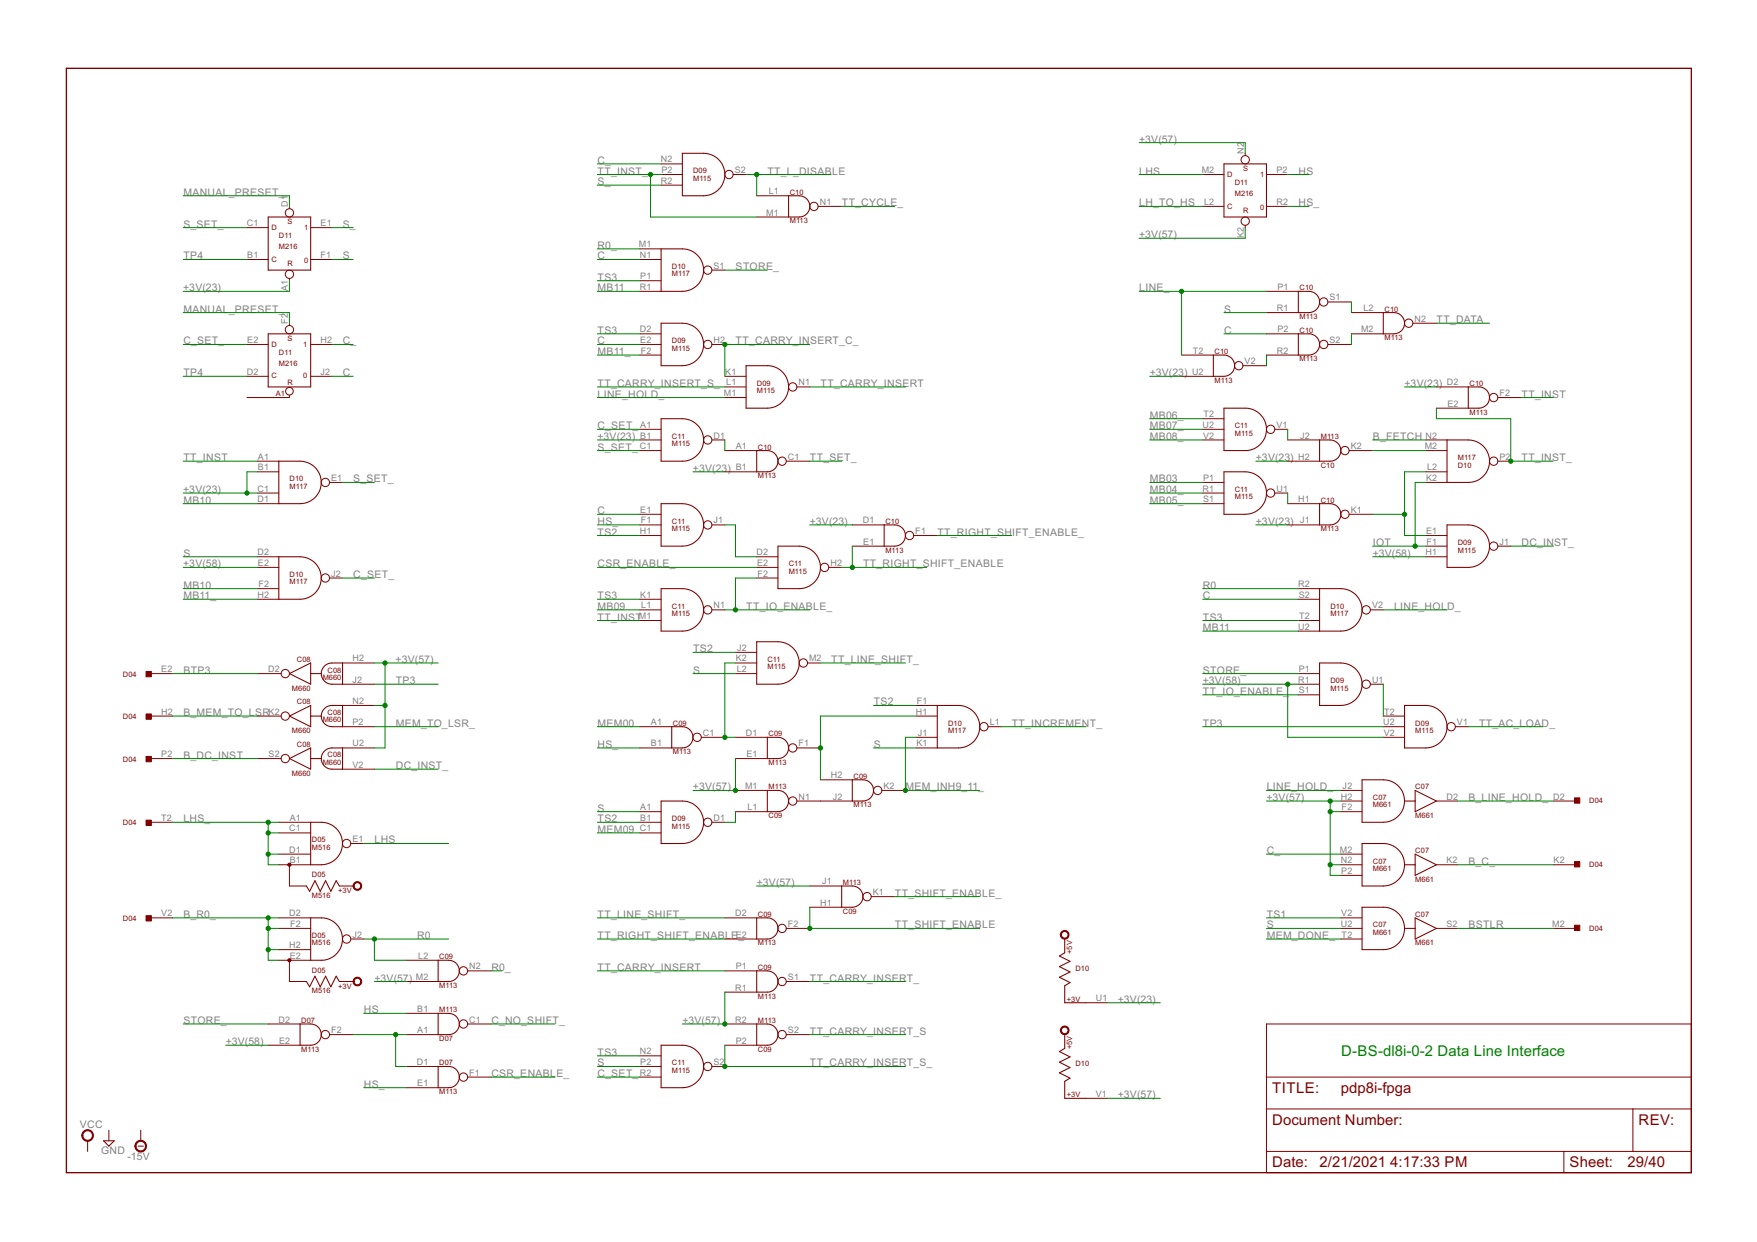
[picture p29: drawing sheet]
<svg xmlns="http://www.w3.org/2000/svg" width="420mm" height="297mm" viewBox="0 0 420 297" stroke-linecap="round" stroke-linejoin="round" font-family="sans-serif">
<defs><g id="words">
<text font-size="4" fill="#008000" x="320.7" y="252.5">D-BS-dl8i-0-2 Data Line Interface</text>
<g font-size="4" fill="#800000">
<text x="304.2" y="261.4">TITLE:</text>
<text x="320.6" y="261.4">pdp8i-fpga</text>
<text x="304.2" y="269">Document Number:</text>
<text x="391.8" y="269">REV:</text>
<text x="304.2" y="279.2">Date: 2/21/2021</text>
<text x="332.5" y="279.2">4:17:33 PM</text>
<text x="375.3" y="279.2">Sheet:</text>
<text x="389.2" y="279.2">29/40</text>
</g>
<g font-size="2.8" fill="#808080">
<text x="272.4" y="34.1">+3V(57)</text>
<text x="142.9" y="39.2">C_</text>
<text x="142.9" y="41.7">TT_INST_</text>
<text x="183.5" y="41.7">TT_L_DISABLE</text>
<text x="272.4" y="41.7">LHS</text>
<text x="310.5" y="41.7">HS</text>
<text x="43.9" y="46.8">MANUAL_PRESET_</text>
<text x="142.9" y="44.3">S_</text>
<text x="201.3" y="49.4">TT_CYCLE_</text>
<text x="272.4" y="49.4">LH_TO_HS</text>
<text x="310.5" y="49.4">HS_</text>
<text x="43.9" y="54.4">S_SET_</text>
<text x="82" y="54.4">S_</text>
<text x="142.9" y="59.5">R0_</text>
<text x="272.4" y="57">+3V(57)</text>
<text x="43.9" y="62.1">TP4</text>
<text x="82" y="62.1">S</text>
<text x="142.9" y="62.1">C</text>
<text x="175.9" y="64.6">STORE_</text>
<text x="43.8" y="69.7">+3V(23)</text>
<text x="142.9" y="67.1">TS3</text>
<text x="142.9" y="69.7">MB11</text>
<text x="272.4" y="69.7">LINE_</text>
<text x="43.9" y="74.8">MANUAL_PRESET_</text>
<text x="292.7" y="74.8">S</text>
<text x="343.5" y="77.3">TT_DATA</text>
<text x="43.9" y="82.4">C_SET_</text>
<text x="82" y="82.4">C_</text>
<text x="142.9" y="79.8">TS3</text>
<text x="142.9" y="82.4">C</text>
<text x="175.9" y="82.4">TT_CARRY_INSERT_C_</text>
<text x="292.7" y="79.8">C</text>
<text x="43.9" y="90">TP4</text>
<text x="82" y="90">C</text>
<text x="142.9" y="84.9">MB11_</text>
<text x="274.9" y="90">+3V(23)</text>
<text x="142.9" y="92.5">TT_CARRY_INSERT_S_</text>
<text x="142.9" y="95.1">LINE_HOLD_</text>
<text x="196.2" y="92.5">TT_CARRY_INSERT</text>
<text x="335.9" y="92.5">+3V(23)</text>
<text x="363.9" y="95.1">TT_INST</text>
<text x="275" y="100.1">MB06_</text>
<text x="142.9" y="105.2">+3V(23)</text>
<text x="142.9" y="102.7">C_SET_</text>
<text x="142.9" y="107.8">S_SET_</text>
<text x="275" y="102.7">MB07_</text>
<text x="275" y="105.2">MB08_</text>
<text x="328.3" y="105.2">B_FETCH</text>
<text x="43.9" y="110.3">TT_INST</text>
<text x="165.7" y="112.8">+3V(23)</text>
<text x="193.7" y="110.3">TT_SET_</text>
<text x="300.3" y="110.3">+3V(23)</text>
<text x="363.9" y="110.3">TT_INST_</text>
<text x="43.8" y="117.9">+3V(23)</text>
<text x="84.5" y="115.4">S_SET_</text>
<text x="275" y="115.4">MB03</text>
<text x="275" y="117.9">MB04_</text>
<text x="43.9" y="120.5">MB10</text>
<text x="142.9" y="125.5">HS_</text>
<text x="142.9" y="123">C</text>
<text x="193.7" y="125.5">+3V(23)</text>
<text x="275" y="120.5">MB05_</text>
<text x="300.3" y="125.5">+3V(23)</text>
<text x="142.9" y="128.1">TS2</text>
<text x="224.2" y="128.1">TT_RIGHT_SHIFT_ENABLE_</text>
<text x="328.3" y="130.6">IOT</text>
<text x="363.9" y="130.6">DC_INST_</text>
<text x="43.8" y="135.7">+3V(58)</text>
<text x="43.9" y="133.2">S</text>
<text x="142.9" y="135.7">CSR_ENABLE_</text>
<text x="206.4" y="135.7">TT_RIGHT_SHIFT_ENABLE</text>
<text x="328.3" y="133.2">+3V(58)</text>
<text x="43.9" y="140.8">MB10</text>
<text x="43.9" y="143.3">MB11_</text>
<text x="84.5" y="138.2">C_SET_</text>
<text x="142.9" y="143.3">TS3</text>
<text x="287.7" y="140.8">R0</text>
<text x="287.7" y="143.3">C</text>
<text x="142.9" y="148.4">TT_INST</text>
<text x="142.9" y="145.9">MB09</text>
<text x="178.5" y="145.9">TT_IO_ENABLE_</text>
<text x="287.7" y="148.4">TS3</text>
<text x="333.4" y="145.9">LINE_HOLD_</text>
<text x="287.7" y="150.9">MB11</text>
<text x="43.9" y="161.1">BTP3</text>
<text x="94.6" y="158.6">+3V(57)</text>
<text x="165.8" y="161.1">S</text>
<text x="165.8" y="156">TS2</text>
<text x="198.8" y="158.6">TT_LINE_SHIFT_</text>
<text x="287.7" y="161.1">STORE_</text>
<text x="94.6" y="163.6">TP3</text>
<text x="287.6" y="163.6">+3V(58)</text>
<text x="287.7" y="166.2">TT_IO_ENABLE_</text>
<text x="43.9" y="171.3">B_MEM_TO_LSR</text>
<text x="94.6" y="173.8">MEM_TO_LSR_</text>
<text x="142.9" y="173.8">MEM00</text>
<text x="208.9" y="168.7">TS2</text>
<text x="242" y="173.8">TT_INCREMENT_</text>
<text x="287.7" y="173.8">TP3</text>
<text x="353.7" y="173.8">TT_AC_LOAD_</text>
<text x="142.9" y="178.9">HS_</text>
<text x="208.9" y="178.9">S</text>
<text x="43.9" y="181.4">B_DC_INST</text>
<text x="94.6" y="184">DC_INST_</text>
<text x="165.7" y="189">+3V(57)</text>
<text x="216.6" y="189">MEM_INH9_11_</text>
<text x="302.9" y="191.6">+3V(57)</text>
<text x="302.9" y="189">LINE_HOLD_</text>
<text x="351.2" y="191.6">B_LINE_HOLD_</text>
<text x="43.9" y="196.7">LHS_</text>
<text x="142.9" y="194.1">S</text>
<text x="142.9" y="196.7">TS2</text>
<text x="89.6" y="201.7">LHS</text>
<text x="142.9" y="199.2">MEM09</text>
<text x="302.9" y="204.3">C_</text>
<text x="351.2" y="206.8">B_C_</text>
<text x="181" y="211.9">+3V(57)</text>
<text x="214" y="214.4">TT_SHIFT_ENABLE_</text>
<text x="43.9" y="219.5">B_R0_</text>
<text x="142.9" y="219.5">TT_LINE_SHIFT_</text>
<text x="302.9" y="219.5">TS1</text>
<text x="99.7" y="224.6">R0</text>
<text x="142.9" y="224.6">TT_RIGHT_SHIFT_ENABLE_</text>
<text x="214" y="222">TT_SHIFT_ENABLE</text>
<text x="302.9" y="222">S</text>
<text x="302.9" y="224.6">MEM_DONE_</text>
<text x="351.2" y="222">BSTLR</text>
<text x="117.5" y="232.2">R0_</text>
<text x="142.9" y="232.2">TT_CARRY_INSERT</text>
<text x="89.5" y="234.7">+3V(57)</text>
<text x="193.7" y="234.7">TT_CARRY_INSERT_</text>
<text x="267.3" y="239.8">+3V(23)</text>
<text x="43.9" y="244.9">STORE_</text>
<text x="87" y="242.4">HS</text>
<text x="117.5" y="244.9">C_NO_SHIFT_</text>
<text x="163.2" y="244.9">+3V(57)</text>
<text x="54" y="250">+3V(58)</text>
<text x="193.7" y="247.4">TT_CARRY_INSERT_S</text>
<text x="117.5" y="257.6">CSR_ENABLE_</text>
<text x="142.9" y="255.1">S</text>
<text x="142.9" y="252.5">TS3</text>
<text x="142.9" y="257.6">C_SET_</text>
<text x="193.7" y="255.1">TT_CARRY_INSERT_S_</text>
<text x="87" y="260.1">HS_</text>
<text x="267.3" y="262.7">+3V(57)</text>
<text x="19.1" y="269.7">VCC</text>
<text x="24.2" y="276">GND</text>
<text x="30.5" y="277.5">-15V</text>
</g>
<g font-size="2.4" fill="#808080">
<text x="158.1" y="38.8">N2</text>
<text x="158.2" y="41.4">P2</text>
<text x="175.7" y="41.4">S2</text>
<text x="287.4" y="41.4">M2</text>
<text x="297.4" y="36.8" transform="rotate(-90 297.4 36.8)">N2</text>
<text x="305.2" y="41.4">P2</text>
<text x="158.1" y="43.9">R2</text>
<text x="183.8" y="46.5">L1</text>
<text x="68.9" y="49.5" transform="rotate(-90 68.9 49.5)">D1</text>
<text x="183.2" y="51.5">M1</text>
<text x="196" y="49">N1</text>
<text x="287.9" y="49">L2</text>
<text x="305.2" y="49">R2</text>
<text x="59" y="54.1">C1</text>
<text x="76.7" y="54.1">E1</text>
<text x="152.8" y="59.2">M1</text>
<text x="297.4" y="56.9" transform="rotate(-90 297.4 56.9)">K2</text>
<text x="59.1" y="61.7">B1</text>
<text x="76.7" y="61.7">F1</text>
<text x="153" y="61.7">N1</text>
<text x="170.6" y="64.2">S1</text>
<text x="68.9" y="69.6" transform="rotate(-90 68.9 69.6)">A1</text>
<text x="153" y="69.3">R1</text>
<text x="153.1" y="66.8">P1</text>
<text x="305.5" y="69.3">P1</text>
<text x="317.9" y="71.9">S1</text>
<text x="68.9" y="77.5" transform="rotate(-90 68.9 77.5)">F2</text>
<text x="305.4" y="74.4">R1</text>
<text x="326" y="74.4">L2</text>
<text x="338.3" y="76.9">N2</text>
<text x="59.1" y="82">E2</text>
<text x="76.7" y="82">H2</text>
<text x="153" y="79.5">D2</text>
<text x="153.1" y="82">E2</text>
<text x="170.6" y="82">H2</text>
<text x="305.5" y="79.5">P2</text>
<text x="317.9" y="82">S2</text>
<text x="325.5" y="79.5">M2</text>
<text x="59" y="89.6">D2</text>
<text x="76.7" y="89.6">J2</text>
<text x="153.2" y="84.6">F2</text>
<text x="173.4" y="89.6">K1</text>
<text x="285" y="89.6">U2</text>
<text x="285.3" y="84.6">T2</text>
<text x="297.6" y="87.1">V2</text>
<text x="305.4" y="84.6">R2</text>
<text x="173.1" y="94.7">M1</text>
<text x="173.7" y="92.2">L1</text>
<text x="190.9" y="92.2">N1</text>
<text x="346" y="92.2">D2</text>
<text x="358.6" y="94.7">F2</text>
<text x="287.8" y="99.8">T2</text>
<text x="346.1" y="97.3">E2</text>
<text x="153" y="107.4">C1</text>
<text x="153.1" y="102.3">A1</text>
<text x="153.1" y="104.9">B1</text>
<text x="170.6" y="104.9">D1</text>
<text x="176" y="107.4">A1</text>
<text x="287.6" y="102.3">U2</text>
<text x="287.7" y="104.9">V2</text>
<text x="305.2" y="102.3">V1</text>
<text x="310.9" y="104.9">J2</text>
<text x="323" y="107.4">K2</text>
<text x="340.7" y="107.4">M2</text>
<text x="340.9" y="104.9">N2</text>
<text x="61.7" y="110">A1</text>
<text x="61.7" y="112.5">B1</text>
<text x="176" y="112.5">B1</text>
<text x="188.4" y="110">C1</text>
<text x="310.4" y="110">H2</text>
<text x="341.3" y="112.5">L2</text>
<text x="358.6" y="110">P2</text>
<text x="61.6" y="117.6">C1</text>
<text x="79.2" y="115">E1</text>
<text x="287.6" y="117.6">R1</text>
<text x="287.7" y="115">P1</text>
<text x="305.2" y="117.6">U1</text>
<text x="341" y="115">K2</text>
<text x="61.6" y="120.1">D1</text>
<text x="153.1" y="122.7">E1</text>
<text x="153.2" y="125.2">F1</text>
<text x="170.6" y="125.2">J1</text>
<text x="206.3" y="125.2">D1</text>
<text x="287.7" y="120.1">S1</text>
<text x="310.4" y="120.1">H1</text>
<text x="310.9" y="125.2">J1</text>
<text x="323" y="122.7">K1</text>
<text x="153" y="127.7">H1</text>
<text x="206.4" y="130.3">E1</text>
<text x="218.9" y="127.7">F1</text>
<text x="341" y="127.7">E1</text>
<text x="341.2" y="130.3">F1</text>
<text x="358.6" y="130.3">J1</text>
<text x="61.6" y="132.8">D2</text>
<text x="61.7" y="135.3">E2</text>
<text x="79.2" y="137.9">J2</text>
<text x="180.9" y="132.8">D2</text>
<text x="181" y="135.3">E2</text>
<text x="181.2" y="137.9">F2</text>
<text x="198.6" y="135.3">H2</text>
<text x="340.9" y="132.8">H1</text>
<text x="61.6" y="143">H2</text>
<text x="61.8" y="140.4">F2</text>
<text x="153.1" y="143">K1</text>
<text x="310.4" y="140.4">R2</text>
<text x="310.6" y="143">S2</text>
<text x="152.8" y="148">M1</text>
<text x="153.3" y="145.5">L1</text>
<text x="170.6" y="145.5">N1</text>
<text x="310.7" y="148">T2</text>
<text x="328.1" y="145.5">V2</text>
<text x="176.3" y="155.7">J2</text>
<text x="310.4" y="150.6">U2</text>
<text x="38.6" y="160.7">E2</text>
<text x="64.1" y="160.7">D2</text>
<text x="84.3" y="158.2">H2</text>
<text x="176" y="158.2">K2</text>
<text x="176.2" y="160.7">L2</text>
<text x="193.5" y="158.2">M2</text>
<text x="310.6" y="160.7">P1</text>
<text x="84.3" y="163.3">J2</text>
<text x="310.4" y="163.3">R1</text>
<text x="310.6" y="165.8">S1</text>
<text x="328.1" y="163.3">U1</text>
<text x="38.6" y="170.9">H2</text>
<text x="64.2" y="170.9">K2</text>
<text x="84.3" y="168.4">N2</text>
<text x="84.3" y="173.4">P2</text>
<text x="155.7" y="173.4">A1</text>
<text x="219" y="170.9">H1</text>
<text x="219.2" y="168.4">F1</text>
<text x="236.7" y="173.4">L1</text>
<text x="330.8" y="173.4">U2</text>
<text x="331" y="170.9">T2</text>
<text x="348.4" y="173.4">V1</text>
<text x="84.3" y="178.5">U2</text>
<text x="155.7" y="178.5">B1</text>
<text x="168.1" y="176">C1</text>
<text x="178.4" y="176">D1</text>
<text x="190.9" y="178.5">F1</text>
<text x="219.1" y="178.5">K1</text>
<text x="219.5" y="176">J1</text>
<text x="330.9" y="176">V2</text>
<text x="38.6" y="181.1">P2</text>
<text x="64.2" y="181.1">S2</text>
<text x="84.3" y="183.6">V2</text>
<text x="178.5" y="181.1">E1</text>
<text x="178.2" y="188.7">M1</text>
<text x="190.9" y="191.2">N1</text>
<text x="198.7" y="186.1">H2</text>
<text x="199.2" y="191.2">J2</text>
<text x="211.3" y="188.7">K2</text>
<text x="320.6" y="191.2">H2</text>
<text x="321.1" y="188.7">J2</text>
<text x="345.9" y="191.2">D2</text>
<text x="371.4" y="191.2">D2</text>
<text x="38.6" y="196.3">T2</text>
<text x="69.3" y="196.3">A1</text>
<text x="153.1" y="193.8">A1</text>
<text x="153.1" y="196.3">B1</text>
<text x="170.6" y="196.3">D1</text>
<text x="178.7" y="193.8">L1</text>
<text x="320.8" y="193.8">F2</text>
<text x="69.2" y="198.8">C1</text>
<text x="69.2" y="203.9">D1</text>
<text x="84.3" y="201.4">E1</text>
<text x="153" y="198.8">C1</text>
<text x="320.4" y="203.9">M2</text>
<text x="69.3" y="206.5">B1</text>
<text x="320.6" y="206.5">N2</text>
<text x="320.7" y="209">P2</text>
<text x="345.9" y="206.5">K2</text>
<text x="371.5" y="206.5">K2</text>
<text x="196.6" y="211.5">J1</text>
<text x="208.7" y="214.1">K1</text>
<text x="38.6" y="219.2">V2</text>
<text x="69.2" y="219.2">D2</text>
<text x="69.4" y="221.7">F2</text>
<text x="175.8" y="219.2">D2</text>
<text x="188.4" y="221.7">F2</text>
<text x="196.2" y="216.6">H1</text>
<text x="320.6" y="221.7">U2</text>
<text x="320.7" y="219.2">V2</text>
<text x="345.9" y="221.7">S2</text>
<text x="371.2" y="221.7">M2</text>
<text x="69.2" y="226.8">H2</text>
<text x="84.3" y="224.2">J2</text>
<text x="176" y="224.2">E2</text>
<text x="320.8" y="224.2">T2</text>
<text x="69.3" y="229.3">E2</text>
<text x="100" y="229.3">L2</text>
<text x="112.2" y="231.9">N2</text>
<text x="176" y="231.9">P1</text>
<text x="99.4" y="234.4">M2</text>
<text x="175.8" y="236.9">R1</text>
<text x="188.4" y="234.4">S1</text>
<text x="262.1" y="239.5">U1</text>
<text x="66.6" y="244.5">D2</text>
<text x="99.8" y="242">B1</text>
<text x="112.2" y="244.5">C1</text>
<text x="175.8" y="244.5">R2</text>
<text x="66.8" y="249.6">E2</text>
<text x="79.2" y="247.1">F2</text>
<text x="99.8" y="247.1">A1</text>
<text x="176" y="249.6">P2</text>
<text x="188.4" y="247.1">S2</text>
<text x="99.7" y="254.7">D1</text>
<text x="112.2" y="257.2">F1</text>
<text x="153" y="252.2">N2</text>
<text x="153" y="257.2">R2</text>
<text x="153.1" y="254.7">P2</text>
<text x="170.6" y="254.7">S2</text>
<text x="99.8" y="259.8">E1</text>
<text x="262.1" y="262.3">V1</text>
</g>
<g font-size="2" fill="#800000">
<text x="165.7" y="41.5">D09</text>
<text x="297.3" y="41">S</text>
<text x="165.7" y="43.3">M115</text>
<text x="188.9" y="46.6">C10</text>
<text x="293.5" y="42.2">D</text>
<text x="295.3" y="44.3">D11</text>
<text x="295.3" y="46.8">M216</text>
<text x="301.3" y="42.2">1</text>
<text x="68.7" y="53.7">S</text>
<text x="188.9" y="53.4">M113</text>
<text x="293.5" y="49.9">C</text>
<text x="297.3" y="50.9">R</text>
<text x="301.3" y="50.1">0</text>
<text x="64.9" y="54.9">D</text>
<text x="66.7" y="57">D11</text>
<text x="66.7" y="59.5">M216</text>
<text x="72.8" y="54.9">1</text>
<text x="64.9" y="62.6">C</text>
<text x="68.7" y="63.6">R</text>
<text x="72.8" y="62.8">0</text>
<text x="160.7" y="64.3">D10</text>
<text x="160.7" y="66.1">M117</text>
<text x="310.8" y="69.4">C10</text>
<text x="310.8" y="76.3">M113</text>
<text x="331.1" y="74.5">C10</text>
<text x="64.9" y="82.9">D</text>
<text x="68.7" y="81.6">S</text>
<text x="72.5" y="82.9">1</text>
<text x="160.7" y="82.1">D09</text>
<text x="160.7" y="83.9">M115</text>
<text x="310.8" y="79.6">C10</text>
<text x="331.1" y="81.4">M113</text>
<text x="66.7" y="84.9">D11</text>
<text x="66.7" y="87.5">M216</text>
<text x="290.4" y="84.7">C10</text>
<text x="310.8" y="86.4">M113</text>
<text x="64.9" y="90.5">C</text>
<text x="65.9" y="94.8">A1</text>
<text x="68.7" y="92">R</text>
<text x="72.5" y="90.5">0</text>
<text x="181" y="92.3">D09</text>
<text x="181" y="94.1">M115</text>
<text x="290.4" y="91.5">M113</text>
<text x="351.4" y="92.3">C10</text>
<text x="351.4" y="99.1">M113</text>
<text x="160.7" y="105">C11</text>
<text x="160.7" y="106.8">M115</text>
<text x="181.2" y="107.5">C10</text>
<text x="295.3" y="102.4">C11</text>
<text x="295.3" y="104.2">M115</text>
<text x="315.8" y="105">M113</text>
<text x="315.8" y="111.8">C10</text>
<text x="348.6" y="111.8">D10</text>
<text x="348.6" y="110.1">M117</text>
<text x="69.2" y="115.1">D10</text>
<text x="69.2" y="116.9">M117</text>
<text x="181.2" y="114.4">M113</text>
<text x="295.3" y="117.7">C11</text>
<text x="295.3" y="119.5">M115</text>
<text x="160.7" y="125.3">C11</text>
<text x="211.7" y="125.3">C10</text>
<text x="315.8" y="120.2">C10</text>
<text x="160.7" y="127.1">M115</text>
<text x="315.8" y="127.1">M113</text>
<text x="348.6" y="130.4">D09</text>
<text x="69.2" y="138">D10</text>
<text x="188.6" y="135.4">C11</text>
<text x="188.6" y="137.2">M115</text>
<text x="211.7" y="132.1">M113</text>
<text x="348.6" y="132.1">M115</text>
<text x="69.2" y="139.8">M117</text>
<text x="160.7" y="145.6">C11</text>
<text x="160.7" y="147.4">M115</text>
<text x="318.1" y="145.6">D10</text>
<text x="318.1" y="147.4">M117</text>
<text x="29.4" y="161.9">D04</text>
<text x="71" y="158.3">C08</text>
<text x="78.3" y="160.8">C08</text>
<text x="183.5" y="158.3">C11</text>
<text x="183.5" y="160.1">M115</text>
<text x="69.8" y="165.2">M660</text>
<text x="77.2" y="162.6">M660</text>
<text x="318.1" y="163.4">D09</text>
<text x="318.1" y="165.2">M115</text>
<text x="29.4" y="172">D04</text>
<text x="71" y="168.5">C08</text>
<text x="77.2" y="172.8">M660</text>
<text x="78.3" y="171">C08</text>
<text x="160.9" y="173.5">C09</text>
<text x="226.7" y="173.5">D10</text>
<text x="338.4" y="173.5">D09</text>
<text x="69.8" y="175.3">M660</text>
<text x="71" y="178.6">C08</text>
<text x="183.8" y="176.1">C09</text>
<text x="226.7" y="175.3">M117</text>
<text x="338.4" y="175.3">M115</text>
<text x="29.4" y="182.2">D04</text>
<text x="69.8" y="185.5">M660</text>
<text x="77.2" y="182.9">M660</text>
<text x="78.3" y="181.2">C08</text>
<text x="160.9" y="180.4">M113</text>
<text x="183.8" y="182.9">M113</text>
<text x="183.8" y="188.8">M113</text>
<text x="204.1" y="186.2">C09</text>
<text x="328.3" y="191.3">C07</text>
<text x="338.4" y="188.8">C07</text>
<text x="29.4" y="197.4">D04</text>
<text x="160.7" y="196.4">D09</text>
<text x="183.8" y="195.6">C09</text>
<text x="204.1" y="193.1">M113</text>
<text x="328.3" y="193.1">M661</text>
<text x="338.4" y="195.6">M661</text>
<text x="380.1" y="192.1">D04</text>
<text x="74.6" y="201.5">D05</text>
<text x="74.6" y="203.3">M516</text>
<text x="160.7" y="198.2">M115</text>
<text x="74.6" y="209.9">D05</text>
<text x="328.3" y="206.6">C07</text>
<text x="328.3" y="208.3">M661</text>
<text x="338.4" y="204">C07</text>
<text x="380.1" y="207.3">D04</text>
<text x="74.6" y="214.7">M516</text>
<text x="80.9" y="213.7">+3V</text>
<text x="201.6" y="211.6">M113</text>
<text x="338.4" y="210.9">M661</text>
<text x="29.4" y="220.3">D04</text>
<text x="181.2" y="219.3">C09</text>
<text x="201.6" y="218.5">C09</text>
<text x="328.3" y="221.8">C07</text>
<text x="338.4" y="219.3">C07</text>
<text x="74.6" y="224.3">D05</text>
<text x="74.6" y="226.1">M516</text>
<text x="181.2" y="226.1">M113</text>
<text x="328.3" y="223.6">M661</text>
<text x="338.4" y="226.1">M661</text>
<text x="380.1" y="222.6">D04</text>
<text x="74.6" y="232.7">D05</text>
<text x="105" y="229.4">C09</text>
<text x="181.2" y="232">C09</text>
<text x="256.4" y="228.1" transform="rotate(-90 256.4 228.1)">+5V</text>
<text x="257.2" y="232.2">D10</text>
<text x="74.6" y="237.5">M516</text>
<text x="80.9" y="236.5">+3V</text>
<text x="105" y="236.3">M113</text>
<text x="181.2" y="238.8">M113</text>
<text x="255.1" y="239.6">+3V</text>
<text x="72" y="244.7">D07</text>
<text x="105" y="242.1">M113</text>
<text x="181.2" y="244.7">M113</text>
<text x="72" y="251.5">M113</text>
<text x="105" y="249">D07</text>
<text x="181.2" y="251.5">C09</text>
<text x="256.4" y="251" transform="rotate(-90 256.4 251)">+5V</text>
<text x="105" y="254.8">D07</text>
<text x="160.7" y="254.8">C11</text>
<text x="160.7" y="256.6">M115</text>
<text x="257.2" y="255.1">D10</text>
<text x="105" y="261.7">M113</text>
<text x="255.1" y="262.4">+3V</text>
</g>
</g></defs>
<path d="M15.9 16.3h388.6v264.2h-388.6z" fill="none" stroke="#800000" stroke-width=".32"/>
<g fill="none" stroke="#800000" stroke-width=".24">
<path d="M158.1 39.2h5.1M297.8 36.7v.5M59.1 54.4h5M69.2 49.4v.5M74.3 54.4h5.1M153 59.5h5.1M158.1 41.7h5.1M158.1 44.3h5.1M175.3 41.7h3.1M181 46.8h7.6M181 51.9h7.6M195.6 49.4h5.7"/>
<path d="M287.6 41.7h5.1M287.6 49.4h5.1M297.8 53.9v.5M302.9 41.7h5M302.9 49.4h5M59.1 62.1h5M69.2 66.6v.5M69.2 77.3v.6M74.3 62.1h5.1M153 62.1h5.1M153 67.1h5.1M153 69.7h5.1"/>
<path d="M153 79.8h5.1M170.2 64.6h3.1M302.9 69.7h7.6M302.9 79.8h7.6M302.9 74.8h7.6M317.5 72.2h5.7M323.2 79.8h7.6M323.2 74.8h7.6M337.9 77.3h5.6M59.1 82.4h5M59.1 90h5M69.2 94.6v.5h-10.1"/>
<path d="M74.3 82.4h5.1M74.3 90h5.1M153 82.4h5.1M153 84.9h5.1M170.2 82.4h3.1M173.3 95.1h5.1M173.3 90h5.1M173.3 92.5h5.1M190.6 92.5h3.1M282.6 90h7.6M282.6 84.9h7.6M297.2 87.5h5.7"/>
<path d="M302.9 84.9h7.6M317.5 82.4h5.7M343.5 92.5h7.6M343.5 97.6h7.6M358.2 95.1h5.6M61.6 117.9h5.1M61.6 110.3h5.1M61.6 112.8h5.1M78.8 115.4h3.1M153 102.7h5.1M153 105.2h5.1M153 107.8h5.1"/>
<path d="M170.2 105.2h3.1M173.3 107.8h7.7M173.3 112.8h7.7M188 110.3h5.7M287.6 102.7h5.1M287.6 105.2h5.1M287.6 115.4h5.1M287.6 117.9h5.1M287.6 100.1h5.1M304.8 102.7h3.1M304.8 117.9h3.1M307.9 105.2h7.7"/>
<path d="M307.9 110.3h7.7M322.6 107.8h5.7M341 105.2h5M341 107.8h5M341 115.4h5M341 112.8h5M358.2 110.3h3.1M61.6 120.5h5.1M61.6 133.2h5.1M61.6 135.7h5.1M78.8 138.2h3.1M153 123h5.1"/>
<path d="M153 125.5h5.1M153 128.1h5.1M170.2 125.5h3.1M181 133.2h5M181 135.7h5M181 138.2h5M198.2 135.7h3.1M203.8 125.5h7.6M203.8 130.6h7.6M218.5 128.1h5.6M287.6 120.5h5.1M307.9 125.5h7.7"/>
<path d="M307.9 120.5h7.7M322.6 123h5.7M341 128.1h5M341 133.2h5M341 130.6h5M358.2 130.6h3.1M61.6 143.3h5.1M61.6 140.8h5.1M81.9 158.6h7.6M153 143.3h5.1M153 145.9h5.1M153 148.4h5.1"/>
<path d="M170.2 145.9h3.1M175.9 158.6h5.1M175.9 156h5.1M193.1 158.6h3.1M310.5 143.3h5.1M310.5 148.4h5.1M310.5 140.8h5.1M310.5 150.9h5.1M327.7 145.9h3.1M36.2 161.1h5.1M36.2 171.3h5.1M61.6 161.1h5.6"/>
<path d="M61.6 171.3h5.6M81.9 163.6h7.6M81.9 168.7h7.6M81.9 173.8h7.6M81.9 178.9h7.6M153 173.8h7.6M153 178.9h7.6M167.7 176.3h5.6M175.9 161.1h5.1M175.9 176.3h7.6M190.6 178.9h5.6M219.1 171.3h5"/>
<path d="M219.1 168.7h5M219.1 178.9h5M219.1 176.3h5M236.3 173.8h3.1M310.5 161.1h5.1M310.5 163.6h5.1M310.5 166.2h5.1M327.7 163.6h3.1M330.8 171.3h5.1M330.8 173.8h5.1M330.8 176.3h5.1M348 173.8h3.1"/>
<path d="M36.2 181.4h5.1M36.2 196.7h5.1M61.6 181.4h5.6M66.7 196.7h7.6M66.7 199.2h7.6M81.9 184h7.6M153 196.7h5.1M153 199.2h5.1M153 194.1h5.1M170.2 196.7h3.1M175.9 181.4h7.6M175.9 189h7.6"/>
<path d="M175.9 194.1h7.6M190.6 191.6h13.2M196.2 186.5h7.6M210.9 189h5.6M320.6 191.6h5.1M320.6 189h5.1M320.6 194.1h5.1M343.5 191.6h5.1M371.4 191.6h5.1M36.2 219.5h5.1M66.7 206.8h7.6M66.7 219.5h7.6"/>
<path d="M66.7 204.3h7.6M69.2 206.8v5.1h4.1M81.2 211.9h3.3M83.9 201.7h3.1M173.3 219.5h7.7M193.7 211.9h7.6M193.7 217h7.6M208.3 214.4h5.7M320.6 206.8h5.1M320.6 219.5h5.1M320.6 204.3h5.1M320.6 209.4h5.1"/>
<path d="M343.5 206.8h5.1M371.4 206.8h5.1M66.7 222h7.6M66.7 227.1h7.6M66.7 229.7h7.6M69.2 229.7v5h4.1M81.2 234.7h3.3M83.9 224.6h3.1M97.2 234.7h7.6M97.2 229.7h7.6M111.8 232.2h5.7M173.3 224.6h7.7"/>
<path d="M173.3 232.2h7.7M173.3 237.3h7.7M188 222h5.7M188 234.7h5.7M259.7 239.8h5.1M320.6 222h5.1M320.6 224.6h5.1M343.5 222h5.1M371.4 222h5.1M64.1 244.9h7.7M64.1 250h7.7M78.8 247.4h5.7"/>
<path d="M97.2 247.4h7.6M97.2 242.4h7.6M97.2 255.1h7.6M111.8 244.9h5.7M111.8 257.6h5.7M153 257.6h5.1M153 255.1h5.1M153 252.5h5.1M170.2 255.1h3.1M173.3 244.9h7.7M173.3 250h7.7M188 247.4h5.7"/>
<path d="M302.9 244.9h101.6v35.6h-101.6zM302.9 257.6h101.6M21 272.8v2.6M26 270.3v2.5M33 274.1h1.3M33.7 270.3v2.5M97.2 260.1h7.6M259.7 262.7h5.1M302.9 265.2h101.6M302.9 275.4h101.6M374 275.4v5.1M390.5 265.2v10.2"/>
<circle cx="297.8" cy="38.2" r=".99"/>
<circle cx="69.2" cy="50.9" r=".99"/>
<circle cx="174.3" cy="41.7" r=".99"/>
<circle cx="194.6" cy="49.4" r=".99"/>
<circle cx="297.8" cy="52.9" r=".99"/>
<circle cx="69.2" cy="65.6" r=".99"/>
<circle cx="69.2" cy="78.8" r=".99"/>
<circle cx="169.2" cy="64.6" r=".99"/>
<circle cx="316.5" cy="72.2" r=".99"/>
<circle cx="336.9" cy="77.3" r=".99"/>
<circle cx="69.2" cy="93.6" r=".91"/>
<circle cx="169.2" cy="82.4" r=".99"/>
<circle cx="189.6" cy="92.5" r=".99"/>
<circle cx="296.2" cy="87.5" r=".99"/>
<circle cx="316.5" cy="82.4" r=".99"/>
<circle cx="357.2" cy="95.1" r=".99"/>
<circle cx="77.8" cy="115.4" r=".99"/>
<circle cx="169.2" cy="105.2" r=".99"/>
<circle cx="187" cy="110.3" r=".99"/>
<circle cx="303.8" cy="102.7" r=".99"/>
<circle cx="303.8" cy="117.9" r=".99"/>
<circle cx="321.6" cy="107.8" r=".99"/>
<circle cx="357.2" cy="110.3" r=".99"/>
<circle cx="77.8" cy="138.2" r=".99"/>
<circle cx="169.2" cy="125.5" r=".99"/>
<circle cx="197.2" cy="135.7" r=".99"/>
<circle cx="217.5" cy="128.1" r=".99"/>
<circle cx="321.6" cy="123" r=".99"/>
<circle cx="357.2" cy="130.6" r=".99"/>
<circle cx="169.2" cy="145.9" r=".99"/>
<circle cx="192.1" cy="158.6" r=".99"/>
<circle cx="326.7" cy="145.9" r=".99"/>
<circle cx="68.2" cy="161.1" r=".99"/>
<circle cx="68.2" cy="171.3" r=".99"/>
<circle cx="166.7" cy="176.3" r=".99"/>
<circle cx="189.6" cy="178.9" r=".99"/>
<circle cx="235.3" cy="173.8" r=".99"/>
<circle cx="326.7" cy="163.6" r=".99"/>
<circle cx="347" cy="173.8" r=".99"/>
<circle cx="68.2" cy="181.4" r=".99"/>
<circle cx="169.2" cy="196.7" r=".99"/>
<circle cx="189.6" cy="191.6" r=".99"/>
<circle cx="209.9" cy="189" r=".99"/>
<circle cx="82.9" cy="201.7" r=".99"/>
<circle cx="207.3" cy="214.4" r=".99"/>
<circle cx="82.9" cy="224.6" r=".99"/>
<circle cx="110.8" cy="232.2" r=".99"/>
<circle cx="187" cy="222" r=".99"/>
<circle cx="187" cy="234.7" r=".99"/>
<circle cx="77.8" cy="247.4" r=".99"/>
<circle cx="110.8" cy="244.9" r=".99"/>
<circle cx="110.8" cy="257.6" r=".99"/>
<circle cx="169.2" cy="255.1" r=".99"/>
<circle cx="187" cy="247.4" r=".99"/>
</g>
<g fill="#800000" stroke="#800000" stroke-width=".24">
<path d="M376.5 190.8h1.3v1.3h-1.3z"/>
<path d="M34.9 160.6h1.3v1.3h-1.3z"/>
<path d="M34.9 170.8h1.3v1.2h-1.3z"/>
<path d="M376.5 206.1h1.3v1.2h-1.3z"/>
<path d="M376.5 221.3h1.3v1.2h-1.3z"/>
<path d="M34.9 180.9h1.3v1.3h-1.3z"/>
<path d="M34.9 196.2h1.3v1.2h-1.3z"/>
<path d="M34.9 219h1.3v1.3h-1.3z"/>
</g>
<g fill="none" stroke="#800000" stroke-width=".25">
<path d="M163.2 36.7h5.1a5.1 5.1 0 0 1 5 5 5.1 5.1 0 0 1-5 5.1h-5.1zM292.7 39.2h10.2v12.7h-10.2zM64.1 51.9h10.2v12.7h-10.2zM158.1 59.5h5.1a5.1 5.1 0 0 1 5.1 5.1 5.1 5.1 0 0 1-5.1 5.1h-5.1zM188.6 46.8h2.5a2.54 2.54 0 0 1 2.6 2.6 2.54 2.54 0 0 1-2.6 2.5h-2.5zM64.1 79.8h10.2v12.7h-10.2zM158.1 77.3h5.1a5.1 5.1 0 0 1 5.1 5.1 5.1 5.1 0 0 1-5.1 5.1h-5.1zM310.5 69.7h2.5a2.54 2.54 0 0 1 2.6 2.5 2.54 2.54 0 0 1-2.6 2.6h-2.5zM310.5 79.8h2.5a2.54 2.54 0 0 1 2.6 2.6 2.54 2.54 0 0 1-2.6 2.5h-2.5zM330.8 74.8h2.5a2.54 2.54 0 0 1 2.6 2.5 2.54 2.54 0 0 1-2.6 2.5h-2.5zM178.4 87.5h5.1a5.1 5.1 0 0 1 5.1 5 5.1 5.1 0 0 1-5.1 5.1h-5.1zM290.2 84.9h2.5a2.54 2.54 0 0 1 2.5 2.6 2.54 2.54 0 0 1-2.5 2.5h-2.5z"/>
<path d="M292.7 97.6h5.1a5.1 5.1 0 0 1 5.1 5.1 5.1 5.1 0 0 1-5.1 5.1h-5.1zM351.1 92.5h2.6a2.54 2.54 0 0 1 2.5 2.6 2.54 2.54 0 0 1-2.5 2.5h-2.6zM66.7 110.3h5.1a5.1 5.1 0 0 1 5 5.1 5.1 5.1 0 0 1-5 5.1h-5.1zM158.1 100.1h5.1a5.1 5.1 0 0 1 5.1 5.1 5.1 5.1 0 0 1-5.1 5.1h-5.1zM181 107.8h2.5a2.54 2.54 0 0 1 2.5 2.5 2.54 2.54 0 0 1-2.5 2.5h-2.5zM292.7 112.8h5.1a5.1 5.1 0 0 1 5.1 5.1 5.1 5.1 0 0 1-5.1 5.1h-5.1zM315.6 105.2h2.5a2.54 2.54 0 0 1 2.5 2.6 2.54 2.54 0 0 1-2.5 2.5h-2.5zM346 105.2h5.1a5.1 5.1 0 0 1 5.1 5.1 5.1 5.1 0 0 1-5.1 5.1h-5.1zM66.7 133.2h5.1a5.1 5.1 0 0 1 5 5 5.1 5.1 0 0 1-5 5.1h-5.1zM158.1 120.5h5.1a5.1 5.1 0 0 1 5.1 5 5.1 5.1 0 0 1-5.1 5.1h-5.1zM186 130.6h5.1a5.1 5.1 0 0 1 5.1 5.1 5.1 5.1 0 0 1-5.1 5.1h-5.1zM211.4 125.5h2.6a2.54 2.54 0 0 1 2.5 2.6 2.54 2.54 0 0 1-2.5 2.5h-2.6z"/>
<path d="M315.6 120.5h2.5a2.54 2.54 0 0 1 2.5 2.5 2.54 2.54 0 0 1-2.5 2.5h-2.5zM346 125.5h5.1a5.1 5.1 0 0 1 5.1 5.1 5.1 5.1 0 0 1-5.1 5.1h-5.1zM77.4 159.5l.7-.6 .8-.3h3v5h-2.5a2.54 2.54 0 0 1-2.3-1.4 2.54 2.54 0 0 1 .3-2.7zM158.1 140.8h5.1a5.1 5.1 0 0 1 5.1 5.1 5.1 5.1 0 0 1-5.1 5h-5.1zM181 153.5h5a5.1 5.1 0 0 1 5.1 5.1 5.1 5.1 0 0 1-5.1 5h-5zM315.6 140.8h5a5.1 5.1 0 0 1 5.1 5.1 5.1 5.1 0 0 1-5.1 5h-5zM315.6 158.6h5a5.1 5.1 0 0 1 5.1 5 5.1 5.1 0 0 1-5.1 5.1h-5zM69.2 161.1l5.1-2.5v5zM69.2 171.3l5.1-2.6v5.1zM74.3 161.1h2.5M74.3 171.3h2.5M77.4 169.6l.7-.5 .8-.3 3-.1v5.1h-2.5a2.54 2.54 0 0 1-2.3-1.5 2.54 2.54 0 0 1 .3-2.7z"/>
<path d="M77.4 179.8l.7-.6 .8-.3h3v5.1h-2.5a2.54 2.54 0 0 1-2.3-1.5 2.54 2.54 0 0 1 .3-2.7zM160.6 173.8h2.6a2.54 2.54 0 0 1 2.5 2.5 2.54 2.54 0 0 1-2.5 2.6h-2.6zM183.5 176.3h2.5a2.54 2.54 0 0 1 2.6 2.6 2.54 2.54 0 0 1-2.6 2.5h-2.5zM224.1 168.7h5.1a5.1 5.1 0 0 1 5.1 5.1 5.1 5.1 0 0 1-5.1 5.1h-5.1zM335.9 168.7h5.1a5.1 5.1 0 0 1 5 5.1 5.1 5.1 0 0 1-5 5.1h-5.1zM69.2 181.4l5.1-2.5v5.1zM74.3 196.7a9.3 9.3 0 0 1 4.4 .3 5.1 5.1 0 0 1 3.1 5.7 5.1 5.1 0 0 1-5 4.1h-2.5zM74.3 181.4h2.5M158.1 191.6h5.1a5.1 5.1 0 0 1 5.1 5.1 5.1 5.1 0 0 1-5.1 5h-5.1zM183.5 189h2.5a2.54 2.54 0 0 1 2.6 2.6 2.54 2.54 0 0 1-2.6 2.5h-2.5zM203.8 186.5h2.6a2.54 2.54 0 0 1 2.5 2.5 2.54 2.54 0 0 1-2.5 2.6h-2.6zM325.7 186.5h5.1a5.1 5.1 0 0 1 5.1 5.1 5.1 5.1 0 0 1-5.1 5.1h-5.1z"/>
<path d="M335.9 191.6h2.5M338.4 189l5.1 2.6-5.1 2.5zM73.3 211.9l.7 1.3 1.3-2.6 1.3 2.6 1.3-2.6 1.2 2.6 1.3-2.6 .8 1.3M74.3 219.5a9.1 9.1 0 0 1 4.4 .4 5.1 5.1 0 0 1 3.1 5.6 5.1 5.1 0 0 1-5 4.2h-2.5zM181 219.5h2.5a2.53 2.53 0 0 1 2.5 2.5 2.53 2.53 0 0 1-2.5 2.6h-2.5zM201.3 211.9h2.5a2.54 2.54 0 0 1 2.6 2.5 2.54 2.54 0 0 1-2.6 2.6h-2.5zM325.7 201.7h5.1a5.1 5.1 0 0 1 5.1 5.1 5.1 5.1 0 0 1-5.1 5.1h-5.1zM325.7 217h5.1a5.1 5.1 0 0 1 5.1 5 5.1 5.1 0 0 1-5.1 5.1h-5.1zM335.9 206.8h2.5M338.4 204.3l5.1 2.5-5.1 2.6zM338.4 219.5l5.1 2.5-5.1 2.6zM73.3 234.7l.7 1.3 1.3-2.5 1.3 2.5 1.3-2.5 1.2 2.5 1.3-2.5 .8 1.2"/>
<path d="M104.8 229.7h2.5a2.54 2.54 0 0 1 2.5 2.5 2.54 2.54 0 0 1-2.5 2.5h-2.5zM181 232.2h2.5a2.54 2.54 0 0 1 2.5 2.5 2.54 2.54 0 0 1-2.5 2.6h-2.5zM254.6 224.6v3.3l-1.3 .7 2.6 1.3-2.6 1.3 2.6 1.3-2.6 1.2 2.6 1.3-1.3 .8v4h5.1M335.9 222h2.5M71.8 244.9h2.5a2.54 2.54 0 0 1 2.5 2.5 2.54 2.54 0 0 1-2.5 2.6h-2.5zM104.8 242.4h2.5a2.54 2.54 0 0 1 2.5 2.5 2.54 2.54 0 0 1-2.5 2.5h-2.5zM104.8 255.1h2.5a2.54 2.54 0 0 1 2.5 2.5 2.54 2.54 0 0 1-2.5 2.5h-2.5zM158.1 250h5.1a5.1 5.1 0 0 1 5.1 5.1 5.1 5.1 0 0 1-5.1 5h-5.1zM181 244.9h2.5a2.54 2.54 0 0 1 2.5 2.5 2.54 2.54 0 0 1-2.5 2.6h-2.5zM254.6 247.4v3.3l-1.3 .8 2.6 1.3-2.6 1.2 2.6 1.3-2.6 1.3 2.6 1.3-1.3 .7v4.1h5.1M24.8 272.8h2.5l-1.3 1.3z"/>
</g>
<g fill="#800000" stroke="#800000" stroke-width=".24">
<path d="M84.8 211.1a1.04 1.04 0 0 1 1.6 .4 1.04 1.04 0 0 1-.7 1.4 1.04 1.04 0 0 1-1.3-1h.3a.79 .79 0 0 1 1.1-.7 .79 .79 0 0 1 .2 1.3 .79 .79 0 0 1-1.3-.4v-.2h-.3z" fill-rule="evenodd"/>
<path d="M69 206.5a.38 .38 0 0 1 .6 .2 .38 .38 0 0 1-.3 .5 .38 .38 0 0 1-.5-.4l.5-.1v.2l-.5-.1z" fill-rule="evenodd"/>
<path d="M69 206.6h.4v.4h-.4z" fill-rule="evenodd"/>
<path d="M84.8 233.9a1.04 1.04 0 0 1 1.6 .4 1.04 1.04 0 0 1-.7 1.5 1.04 1.04 0 0 1-1.3-1.1h.3a.79 .79 0 0 1 1.1-.7 .79 .79 0 0 1 .2 1.3 .79 .79 0 0 1-1.3-.3v-.3h-.3z" fill-rule="evenodd"/>
<path d="M68.9 229.5a.38 .38 0 0 1 .6-.1 .38 .38 0 0 1-.1 .6 .38 .38 0 0 1-.6-.3l.4-.2 .1 .2v.1l-.5-.1z" fill-rule="evenodd"/>
<path d="M69 229.5h.4v.3h-.4z" fill-rule="evenodd"/>
<path d="M254 222.8a1.04 1.04 0 0 1 1.5 .3 1.04 1.04 0 0 1-.7 1.5 1.04 1.04 0 0 1-1.2-1h.2a.8 .8 0 0 1 1.1-.8 .8 .8 0 0 1 .2 1.3 .8 .8 0 0 1-1.2-.3l-.1-.2h-.2z" fill-rule="evenodd"/>
<path d="M254 245.6a1.04 1.04 0 0 1 1.5 .4 1.04 1.04 0 0 1-.7 1.5 1.04 1.04 0 0 1-1.2-1.1h.2a.8 .8 0 0 1 1.1-.7 .8 .8 0 0 1 .2 1.3 .8 .8 0 0 1-1.2-.3l-.1-.3h-.2z" fill-rule="evenodd"/>
<path d="M19.9 270.6a1.39 1.39 0 0 1 2.2 .3 1.39 1.39 0 0 1-.8 2 1.39 1.39 0 0 1-1.7-1.3h.2a1.15 1.15 0 0 1 1.6-1.1 1.15 1.15 0 0 1 .3 1.9 1.15 1.15 0 0 1-1.8-.6l-.1-.2h-.2z" fill-rule="evenodd"/>
<path d="M32.6 273.2a1.39 1.39 0 0 1 2.2 .2 1.39 1.39 0 0 1-.8 2.1 1.39 1.39 0 0 1-1.7-1.4h.2a1.14 1.14 0 0 1 1.6-1.1 1.14 1.14 0 0 1 .3 1.9 1.14 1.14 0 0 1-1.8-.5l-.1-.3h-.2z" fill-rule="evenodd"/>
</g>
<g fill="none" stroke="#008000" stroke-width=".24">
<path d="M142.9 39.2h15.2M272.4 34.1h25.4v2.6M43.8 46.8h25.4v2.6M43.8 54.4h15.3M79.4 54.4h5.1M142.9 41.7h15.2M142.9 59.5h10.1M142.9 44.3h15.2M155.6 41.7v10.2h25.4M178.4 41.7h20.3M181 41.7v5.1M201.3 49.4h12.7"/>
<path d="M272.4 41.7h15.2M272.4 49.4h15.2M297.8 54.4v2.6h-25.4M307.9 41.7h5.1M307.9 49.4h5.1M43.8 62.1h15.3M43.8 74.8h25.4v2.5M69.2 67.1v2.6h-25.4M79.4 62.1h5.1M142.9 62.1h10.1M142.9 79.8h10.1M142.9 67.1h10.1"/>
<path d="M142.9 69.7h10.1M173.3 64.6h10.2M272.4 69.7h30.5M282.6 69.7v15.2M292.7 74.8h10.2M292.7 79.8h10.2M323.2 72.2v2.6M323.2 79.8v2.6M343.5 77.3h12.7M43.8 82.4h15.3M43.8 90h15.3M79.4 82.4h5.1"/>
<path d="M79.4 90h5.1M142.9 82.4h10.1M142.9 92.5h30.4M142.9 95.1h30.4M142.9 84.9h10.1M193.7 82.4h-20.4v7.6M193.7 92.5h22.8M274.9 90h7.7M302.9 84.9v2.6M335.9 92.5h7.6M343.5 97.6v2.5h17.8v10.2h10.1M363.8 95.1h7.6"/>
<path d="M43.8 110.3h17.8M43.8 117.9h17.8M61.6 112.8h-2.5v5.1M81.9 115.4h7.6M142.9 102.7h10.1M142.9 105.2h10.1M142.9 107.8h10.1M165.7 112.8h7.6M173.3 105.2v2.6M193.7 110.3h7.6M274.9 102.7h12.7M274.9 117.9h12.7"/>
<path d="M274.9 105.2h12.7M274.9 115.4h12.7M274.9 100.1h12.7M300.3 110.3h7.6M307.9 102.7v2.5M307.9 117.9v2.6M328.3 105.2h12.7M328.3 107.8h12.7M341 112.8h-5.1v15.3h5.1M341 115.4h-2.6v15.2M43.8 135.7h17.8M43.8 133.2h17.8"/>
<path d="M43.8 120.5h17.8M81.9 138.2h7.6M142.9 135.7h38.1M142.9 125.5h10.1M142.9 128.1h10.1M142.9 123h10.1M173.3 125.5h2.6v7.7h5.1M181 138.2h-5.1v7.7M193.7 125.5h10.1M201.3 135.7h20.3M203.8 130.6v5.1M224.1 128.1h17.8"/>
<path d="M274.9 120.5h12.7M300.3 125.5h7.6M328.3 130.6h12.7M328.3 133.2h12.7M328.3 123h7.6M361.3 130.6h10.1M43.8 140.8h17.8M43.8 143.3h17.8M89.5 158.6h15.3M92.1 158.6v20.3h-2.6M142.9 143.3h10.1M142.9 148.4h10.1"/>
<path d="M142.9 145.9h10.1M165.7 156h10.2M173.3 145.9h20.4M175.9 158.6h-2.6v17.7h2.6M196.2 158.6h20.3M287.6 140.8h22.9M287.6 143.3h22.9M287.6 148.4h22.9M287.6 150.9h22.9M330.8 145.9h15.2M41.3 171.3h20.3M41.3 161.1h20.3"/>
<path d="M89.5 168.7h2.6M89.5 163.6h15.3M89.5 173.8h15.3M142.9 178.9h10.1M142.9 173.8h10.1M165.7 161.1h10.2M208.9 178.9h10.2M208.9 168.7h10.2M219.1 171.3h-22.9v15.2M219.1 176.3h-2.6v12.7h17.8M239.4 173.8h20.3M287.6 161.1h22.9"/>
<path d="M287.6 163.6h22.9M287.6 173.8h43.2M287.6 166.2h22.9M307.9 163.6v12.7h22.9M330.8 163.6v7.7M351.1 173.8h17.8M41.3 196.7h25.4M41.3 181.4h20.3M64.1 196.7v10.1h2.6M64.1 199.2h2.6M89.5 184h15.3M142.9 196.7h10.1"/>
<path d="M142.9 199.2h10.1M142.9 194.1h10.1M175.9 194.1v2.6h-2.6M175.9 181.4v7.6h-10.2M302.9 189h17.7M302.9 191.6h17.7M318.1 191.6v17.8h2.5M318.1 194.1h2.5M348.6 191.6h22.8M41.3 219.5h25.4M64.1 219.5v10.2h2.6M64.1 204.3h2.6"/>
<path d="M87 201.7h20.3M142.9 219.5h30.4M181 211.9h12.7M193.7 217v5h40.6M214 214.4h20.3M302.9 219.5h17.7M302.9 204.3h17.7M318.1 206.8h2.5M348.6 206.8h22.8M64.1 222h2.6M64.1 227.1h2.6M87 224.6h20.3"/>
<path d="M89.5 224.6v5.1h7.7M89.5 234.7h7.7M117.5 232.2h2.5M142.9 224.6h30.4M142.9 232.2h30.4M173.3 237.3v7.6h-10.1M193.7 234.7h22.8M264.8 239.8h12.7M302.9 222h17.7M302.9 224.6h17.7M348.6 222h22.8M43.8 244.9h20.3"/>
<path d="M54 250h10.1M84.5 247.4h12.7M87 242.4h10.2M94.6 247.4v7.7h2.6M117.5 244.9h15.2M117.5 257.6h15.2M142.9 255.1h10.1M142.9 257.6h10.1M142.9 252.5h10.1M173.3 250v5.1h43.2M193.7 247.4h22.8M87 260.1h10.2"/>
<path d="M264.8 262.7h12.7"/>
</g>
<g fill="#008000" stroke="#008000" stroke-width=".24">
<circle cx="64.1" cy="222" r=".51"/>
<circle cx="64.1" cy="227.1" r=".51"/>
<circle cx="64.1" cy="219.5" r=".51"/>
<circle cx="64.1" cy="196.7" r=".51"/>
<circle cx="64.1" cy="199.2" r=".51"/>
<circle cx="64.1" cy="204.3" r=".51"/>
<circle cx="92.1" cy="168.7" r=".51"/>
<circle cx="92.1" cy="158.6" r=".51"/>
<circle cx="173.3" cy="244.9" r=".51"/>
<circle cx="175.9" cy="189" r=".51"/>
<circle cx="318.1" cy="191.6" r=".51"/>
<circle cx="318.1" cy="194.1" r=".51"/>
<circle cx="318.1" cy="206.8" r=".51"/>
<circle cx="89.5" cy="224.6" r=".51"/>
<circle cx="307.9" cy="163.6" r=".51"/>
<circle cx="94.6" cy="247.4" r=".51"/>
<circle cx="173.3" cy="255.1" r=".51"/>
<circle cx="193.7" cy="222" r=".51"/>
<circle cx="59.1" cy="117.9" r=".51"/>
<circle cx="173.3" cy="176.3" r=".51"/>
<circle cx="196.2" cy="178.9" r=".51"/>
<circle cx="216.5" cy="189" r=".51"/>
<circle cx="175.9" cy="145.9" r=".51"/>
<circle cx="203.8" cy="135.7" r=".51"/>
<circle cx="173.3" cy="82.4" r=".51"/>
<circle cx="338.4" cy="130.6" r=".51"/>
<circle cx="335.9" cy="123" r=".51"/>
<circle cx="155.6" cy="41.7" r=".51"/>
<circle cx="361.3" cy="110.3" r=".51"/>
<circle cx="181" cy="41.7" r=".51"/>
<circle cx="282.6" cy="69.7" r=".51"/>
</g>
<use href="#words"/>
</svg>
